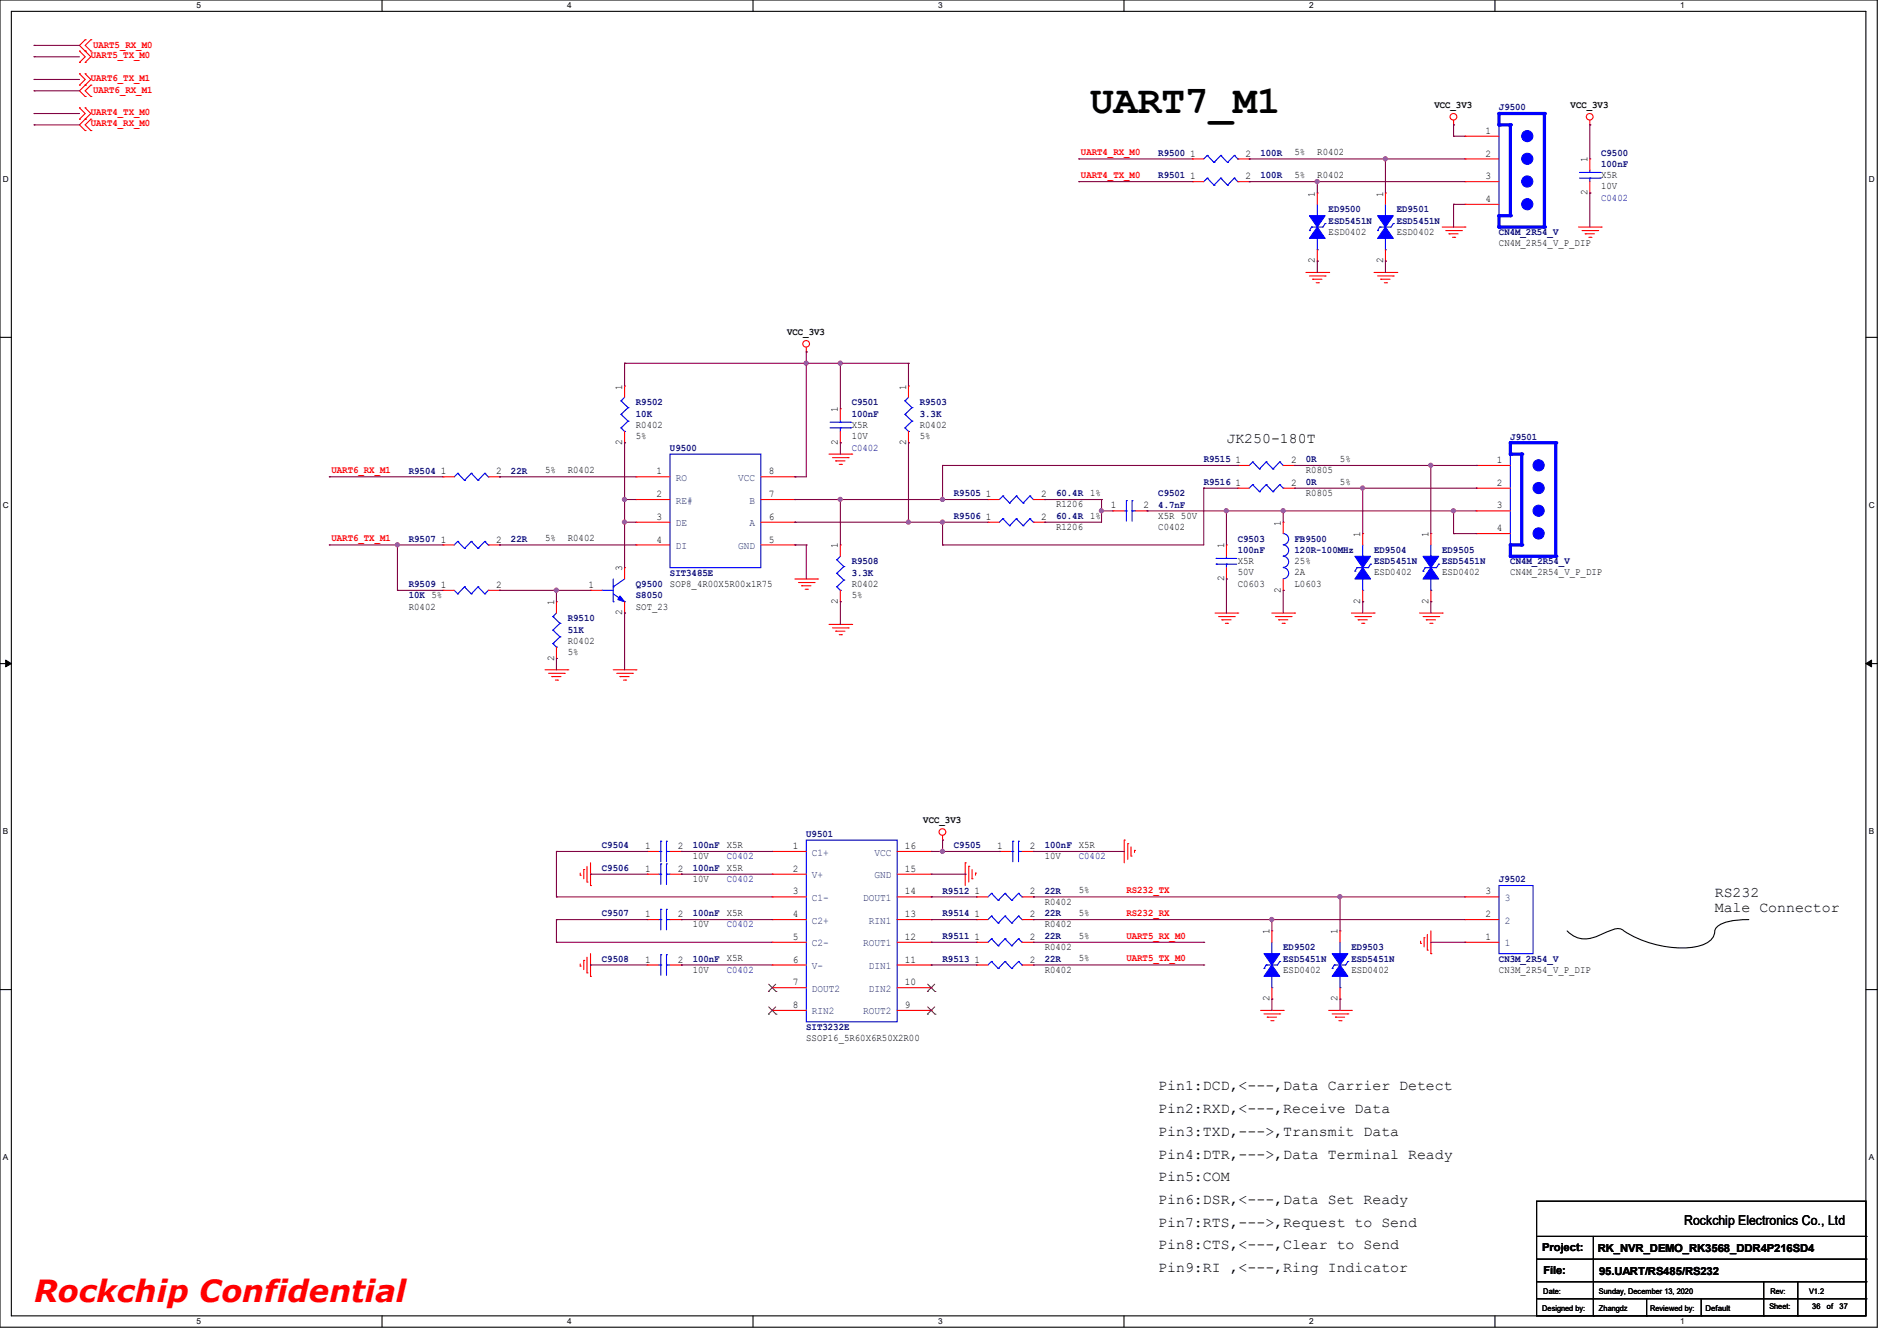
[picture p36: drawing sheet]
<svg xmlns="http://www.w3.org/2000/svg" width="297mm" height="210mm" viewBox="0 0 297 210" stroke-linecap="round" stroke-linejoin="round" font-family="sans-serif">
<defs><g id="words">
<text font-size="6.2" x="170.7" y="17.7">UART7_M1</text>
<text font-size="4.8" fill="#f00" x="5.3" y="204">Rockchip Confidential</text>
<g font-size="2.3">
<text x="192" y="69.4">JK250-180T</text>
<text x="268.5" y="140.5">RS232</text>
<text x="268.5" y="142.8">Male Connector</text>
<text x="181.4" y="170.8">Pin1:DCD,&lt;---,Data Carrier Detect</text>
<text x="181.4" y="174.3">Pin2:RXD,&lt;---,Receive Data</text>
<text x="181.4" y="177.9">Pin3:TXD,---&gt;,Transmit Data</text>
<text x="181.4" y="181.4">Pin4:DTR,---&gt;,Data Terminal Ready</text>
<text x="181.4" y="185">Pin5:COM</text>
<text x="181.4" y="188.6">Pin6:DSR,&lt;---,Data Set Ready</text>
<text x="181.4" y="192.1">Pin7:RTS,---&gt;,Request to Send</text>
<text x="181.4" y="195.7">Pin8:CTS,&lt;---,Clear to Send</text>
<text x="181.4" y="199.2">Pin9:RI ,&lt;---,Ring Indicator</text>
</g>
<text font-size="2.1" x="263.7" y="191.9">Rockchip Electronics Co., Ltd</text>
<g font-size="1.7">
<text x="241.5" y="196">Project:</text>
<text x="250.1" y="196.1">RK_NVR_DEMO_RK3568_DDR4P216SD4</text>
<text x="241.6" y="199.5">File:</text>
<text x="250.4" y="199.7">95.UART/RS485/RS232</text>
</g>
<g font-size="1.6" fill="#f00">
<text x="14.2" y="9.1">UART5_TX_M0</text>
<text x="14.6" y="7.5">UART5_RX_M0</text>
<text x="14.2" y="12.7">UART6_TX_M1</text>
<text x="14.2" y="18">UART4_TX_M0</text>
<text x="14.6" y="14.6">UART6_RX_M1</text>
<text x="14.2" y="19.8">UART4_RX_M0</text>
<text x="169.2" y="24.3">UART4_RX_M0</text>
<text x="169.2" y="27.9">UART4_TX_M0</text>
<text x="51.9" y="74.1">UART6_RX_M1</text>
<text x="51.9" y="84.8">UART6_TX_M1</text>
<text x="176.4" y="139.9">RS232_TX</text>
<text x="176.4" y="143.5">RS232_RX</text>
<text x="176.4" y="147">UART5_RX_M0</text>
<text x="176.4" y="150.6">UART5_TX_M0</text>
</g>
<g font-size="1.6">
<text x="224.6" y="16.9">VCC_3V3</text>
<text x="245.9" y="16.9">VCC_3V3</text>
<text x="232.6" y="21">1</text>
<text x="186.4" y="28.1">1</text>
<text x="186.4" y="24.5">1</text>
<text x="195" y="28.1">2</text>
<text x="195" y="24.5">2</text>
<text x="202.7" y="27.9">5%</text>
<text x="202.7" y="24.3">5%</text>
<text x="206.2" y="27.9">R0402</text>
<text x="206.2" y="24.3">R0402</text>
<text x="232.6" y="24.5">2</text>
<text x="232.6" y="28.1">3</text>
<text x="248.5" y="25.4" transform="rotate(-90 248.5 25.4)">1</text>
<text x="250.7" y="27.9">X5R</text>
<text x="250.7" y="29.7">10V</text>
<text x="205.9" y="30.8" transform="rotate(-90 205.9 30.8)">1</text>
<text x="216.5" y="30.8" transform="rotate(-90 216.5 30.8)">1</text>
<text x="232.6" y="31.6">4</text>
<text x="248.5" y="30.6" transform="rotate(-90 248.5 30.6)">2</text>
<text x="205.9" y="41.2" transform="rotate(-90 205.9 41.2)">2</text>
<text x="208" y="36.8">ESD0402</text>
<text x="216.5" y="41.2" transform="rotate(-90 216.5 41.2)">2</text>
<text x="218.7" y="36.8">ESD0402</text>
<text x="234.7" y="38.6">CN4M_2R54_V_P_DIP</text>
<text x="123.2" y="52.5">VCC_3V3</text>
<text x="97.4" y="61" transform="rotate(-90 97.4 61)">1</text>
<text x="131.2" y="64.6" transform="rotate(-90 131.2 64.6)">1</text>
<text x="141.9" y="61" transform="rotate(-90 141.9 61)">1</text>
<text x="97.4" y="69.7" transform="rotate(-90 97.4 69.7)">2</text>
<text x="99.6" y="67">R0402</text>
<text x="99.6" y="68.8">5%</text>
<text x="131.2" y="69.7" transform="rotate(-90 131.2 69.7)">2</text>
<text x="133.3" y="67">X5R</text>
<text x="133.3" y="68.8">10V</text>
<text x="141.9" y="69.7" transform="rotate(-90 141.9 69.7)">2</text>
<text x="144" y="67">R0402</text>
<text x="144" y="68.8">5%</text>
<text x="69" y="74.3">1</text>
<text x="77.7" y="74.3">2</text>
<text x="85.3" y="74.1">5%</text>
<text x="88.9" y="74.1">R0402</text>
<text x="102.8" y="74.3">1</text>
<text x="102.8" y="77.9">2</text>
<text x="120.4" y="77.9">7</text>
<text x="120.4" y="74.3">8</text>
<text x="154.3" y="77.9">1</text>
<text x="163" y="77.9">2</text>
<text x="193.5" y="72.5">1</text>
<text x="193.5" y="76.1">1</text>
<text x="202.1" y="72.5">2</text>
<text x="202.1" y="76.1">2</text>
<text x="204.5" y="74.1">R0805</text>
<text x="204.5" y="77.7">R0805</text>
<text x="209.8" y="72.3">5%</text>
<text x="209.8" y="75.9">5%</text>
<text x="234.4" y="72.5">1</text>
<text x="234.4" y="76.1">2</text>
<text x="102.8" y="81.4">3</text>
<text x="120.4" y="81.4">6</text>
<text x="154.3" y="81.4">1</text>
<text x="163" y="81.4">2</text>
<text x="165.4" y="79.5">R1206</text>
<text x="165.4" y="83">R1206</text>
<text x="173.9" y="79.6">1</text>
<text x="179" y="79.6">2</text>
<text x="181.4" y="83">C0402</text>
<text x="181.4" y="81.2">X5R 50V</text>
<text x="200.5" y="82.3" transform="rotate(-90 200.5 82.3)">1</text>
<text x="234.4" y="79.6">3</text>
<text x="234.4" y="83.2">4</text>
<text x="69" y="85">1</text>
<text x="77.7" y="85">2</text>
<text x="85.3" y="84.8">5%</text>
<text x="88.9" y="84.8">R0402</text>
<text x="97.4" y="89.5" transform="rotate(-90 97.4 89.5)">3</text>
<text x="102.8" y="85">4</text>
<text x="120.4" y="85">5</text>
<text x="131.2" y="85.9" transform="rotate(-90 131.2 85.9)">1</text>
<text x="191.6" y="85.9" transform="rotate(-90 191.6 85.9)">1</text>
<text x="193.8" y="88.3">X5R</text>
<text x="202.7" y="88.3">25%</text>
<text x="213" y="84.1" transform="rotate(-90 213 84.1)">1</text>
<text x="223.7" y="84.1" transform="rotate(-90 223.7 84.1)">1</text>
<text x="64" y="95.5">R0402</text>
<text x="69" y="92.1">1</text>
<text x="77.7" y="92.1">2</text>
<text x="86.7" y="94.8" transform="rotate(-90 86.7 94.8)">1</text>
<text x="92.1" y="92.1">1</text>
<text x="99.6" y="95.5">SOT_23</text>
<text x="104.9" y="91.9">SOP8_4R00X5R00x1R75</text>
<text x="131.2" y="94.6" transform="rotate(-90 131.2 94.6)">2</text>
<text x="133.3" y="91.9">R0402</text>
<text x="133.3" y="93.7">5%</text>
<text x="191.6" y="91" transform="rotate(-90 191.6 91)">2</text>
<text x="193.8" y="91.9">C0603</text>
<text x="193.8" y="90.1">50V</text>
<text x="200.5" y="92.8" transform="rotate(-90 200.5 92.8)">2</text>
<text x="202.7" y="91.9">L0603</text>
<text x="202.7" y="90.1">2A</text>
<text x="213" y="94.6" transform="rotate(-90 213 94.6)">2</text>
<text x="215.1" y="90.1">ESD0402</text>
<text x="223.7" y="94.6" transform="rotate(-90 223.7 94.6)">2</text>
<text x="225.8" y="90.1">ESD0402</text>
<text x="236.5" y="90.1">CN4M_2R54_V_P_DIP</text>
<text x="88.9" y="100.8">R0402</text>
<text x="97.4" y="96.4" transform="rotate(-90 97.4 96.4)">2</text>
<text x="86.7" y="103.5" transform="rotate(-90 86.7 103.5)">2</text>
<text x="88.9" y="102.6">5%</text>
<text x="144.6" y="128.9">VCC_3V3</text>
<text x="101" y="136.5">1</text>
<text x="101" y="133">1</text>
<text x="106.1" y="136.5">2</text>
<text x="106.1" y="133">2</text>
<text x="108.5" y="134.6">10V</text>
<text x="113.8" y="136.4">X5R</text>
<text x="113.8" y="132.8">X5R</text>
<text x="124.1" y="133">1</text>
<text x="124.1" y="136.5">2</text>
<text x="141.7" y="136.5">15</text>
<text x="141.7" y="133">16</text>
<text x="156.1" y="133">1</text>
<text x="161.2" y="133">2</text>
<text x="163.6" y="134.6">10V</text>
<text x="168.9" y="132.8">X5R</text>
<text x="101" y="143.6">1</text>
<text x="106.1" y="143.6">2</text>
<text x="108.5" y="138.1">10V</text>
<text x="113.8" y="143.5">X5R</text>
<text x="124.1" y="140.1">3</text>
<text x="124.1" y="143.6">4</text>
<text x="141.7" y="143.6">13</text>
<text x="141.7" y="140.1">14</text>
<text x="152.6" y="143.6">1</text>
<text x="152.6" y="140.1">1</text>
<text x="161.2" y="143.6">2</text>
<text x="161.2" y="140.1">2</text>
<text x="163.6" y="141.7">R0402</text>
<text x="168.9" y="143.5">5%</text>
<text x="168.9" y="139.9">5%</text>
<text x="232.6" y="143.6">2</text>
<text x="232.6" y="140.1">3</text>
<text x="108.5" y="145.2">10V</text>
<text x="124.1" y="147.2">5</text>
<text x="141.7" y="147.2">12</text>
<text x="152.6" y="147.2">1</text>
<text x="161.2" y="147.2">2</text>
<text x="163.6" y="145.2">R0402</text>
<text x="163.6" y="148.8">R0402</text>
<text x="168.9" y="147">5%</text>
<text x="198.8" y="146.3" transform="rotate(-90 198.8 146.3)">1</text>
<text x="209.4" y="146.3" transform="rotate(-90 209.4 146.3)">1</text>
<text x="232.6" y="147.2">1</text>
<text x="101" y="150.8">1</text>
<text x="106.1" y="150.8">2</text>
<text x="108.5" y="152.4">10V</text>
<text x="113.8" y="150.6">X5R</text>
<text x="124.1" y="150.8">6</text>
<text x="124.1" y="154.3">7</text>
<text x="141.7" y="154.3">10</text>
<text x="141.7" y="150.8">11</text>
<text x="152.6" y="150.8">1</text>
<text x="161.2" y="150.8">2</text>
<text x="163.6" y="152.4">R0402</text>
<text x="168.9" y="150.6">5%</text>
<text x="200.9" y="152.4">ESD0402</text>
<text x="211.6" y="152.4">ESD0402</text>
<text x="234.7" y="152.4">CN3M_2R54_V_P_DIP</text>
<text x="124.1" y="157.9">8</text>
<text x="141.7" y="157.9">9</text>
<text x="198.8" y="156.8" transform="rotate(-90 198.8 156.8)">2</text>
<text x="209.4" y="156.8" transform="rotate(-90 209.4 156.8)">2</text>
<text x="126.2" y="163">SSOP16_5R60X6R50X2R00</text>
</g>
<g font-size="1.6" fill="#000080">
<text x="234.7" y="17.3">J9500</text>
<text x="181.4" y="27.9">R9501</text>
<text x="181.4" y="24.4">R9500</text>
<text x="197.4" y="27.9">100R</text>
<text x="197.4" y="24.4">100R</text>
<text x="250.7" y="24.4">C9500</text>
<text x="250.7" y="26.2">100nF</text>
<text x="208" y="33.3">ED9500</text>
<text x="208" y="35.1">ESD5451N</text>
<text x="218.7" y="33.3">ED9501</text>
<text x="218.7" y="35.1">ESD5451N</text>
<text x="250.7" y="31.5">C0402</text>
<text x="234.7" y="36.8">CN4M_2R54_V</text>
<text x="99.6" y="63.5">R9502</text>
<text x="99.6" y="65.3">10K</text>
<text x="133.3" y="63.5">C9501</text>
<text x="133.3" y="65.3">100nF</text>
<text x="144" y="63.5">R9503</text>
<text x="144" y="65.3">3.3K</text>
<text x="104.9" y="70.6">U9500</text>
<text x="133.3" y="70.6">C0402</text>
<text x="236.5" y="68.8">J9501</text>
<text x="64" y="74.2">R9504</text>
<text x="80" y="74.2">22R</text>
<text x="149.3" y="77.7">R9505</text>
<text x="165.3" y="77.7">60.4R 1%</text>
<text x="181.4" y="77.7">C9502</text>
<text x="188.5" y="72.4">R9515</text>
<text x="188.5" y="75.9">R9516</text>
<text x="204.5" y="72.4">0R</text>
<text x="204.5" y="75.9">0R</text>
<text x="149.3" y="81.3">R9506</text>
<text x="165.3" y="81.3">60.4R 1%</text>
<text x="181.4" y="79.5">4.7nF</text>
<text x="64" y="84.8">R9507</text>
<text x="80" y="84.8">22R</text>
<text x="133.3" y="88.4">R9508</text>
<text x="193.8" y="84.8">C9503</text>
<text x="193.8" y="86.6">100nF</text>
<text x="202.7" y="84.8">FB9500</text>
<text x="202.7" y="86.6">120R-100MHz</text>
<text x="215.1" y="86.6">ED9504</text>
<text x="215.1" y="88.4">ESD5451N</text>
<text x="225.8" y="86.6">ED9505</text>
<text x="225.8" y="88.4">ESD5451N</text>
<text x="236.5" y="88.4">CN4M_2R54_V</text>
<text x="64" y="91.9">R9509</text>
<text x="64" y="93.7">10K 5%</text>
<text x="99.6" y="91.9">Q9500</text>
<text x="99.6" y="93.7">S8050</text>
<text x="104.9" y="90.2">SIT3485E</text>
<text x="133.3" y="90.2">3.3K</text>
<text x="88.9" y="97.3">R9510</text>
<text x="88.9" y="99.1">51K</text>
<text x="126.2" y="131.1">U9501</text>
<text x="94.2" y="136.4">C9506</text>
<text x="94.2" y="132.8">C9504</text>
<text x="108.5" y="136.4">100nF</text>
<text x="108.5" y="132.8">100nF</text>
<text x="113.8" y="134.6">C0402</text>
<text x="149.3" y="132.8">C9505</text>
<text x="163.6" y="132.8">100nF</text>
<text x="168.9" y="134.6">C0402</text>
<text x="94.2" y="143.5">C9507</text>
<text x="108.5" y="143.5">100nF</text>
<text x="113.8" y="138.1">C0402</text>
<text x="147.6" y="143.5">R9514</text>
<text x="147.6" y="140">R9512</text>
<text x="163.6" y="143.5">22R</text>
<text x="163.6" y="140">22R</text>
<text x="234.7" y="138.2">J9502</text>
<text x="113.8" y="145.2">C0402</text>
<text x="147.6" y="147.1">R9511</text>
<text x="163.6" y="147.1">22R</text>
<text x="200.9" y="148.8">ED9502</text>
<text x="211.6" y="148.8">ED9503</text>
<text x="94.2" y="150.6">C9508</text>
<text x="108.5" y="150.6">100nF</text>
<text x="113.8" y="152.4">C0402</text>
<text x="147.6" y="150.6">R9513</text>
<text x="163.6" y="150.6">22R</text>
<text x="200.9" y="150.6">ESD5451N</text>
<text x="211.6" y="150.6">ESD5451N</text>
<text x="234.7" y="150.6">CN3M_2R54_V</text>
<text x="126.2" y="161.3">SIT3232E</text>
</g>
<g font-size="1.6" fill="#004080">
<text x="105.8" y="75.3">RO</text>
<text x="115.6" y="75.3">VCC</text>
<text x="105.8" y="78.9">RE#</text>
<text x="105.8" y="82.4">DE</text>
<text x="117.3" y="82.4">A</text>
<text x="117.3" y="78.9">B</text>
<text x="105.8" y="86">DI</text>
<text x="115.6" y="86">GND</text>
<text x="127.1" y="134">C1+</text>
<text x="127.1" y="137.5">V+</text>
<text x="136.9" y="137.5">GND</text>
<text x="136.9" y="134">VCC</text>
<text x="127.1" y="141.1">C1-</text>
<text x="135.1" y="141.1">DOUT1</text>
<text x="235.6" y="141.1">3</text>
<text x="127.1" y="144.7">C2+</text>
<text x="127.1" y="148.2">C2-</text>
<text x="135.1" y="148.2">ROUT1</text>
<text x="136" y="144.7">RIN1</text>
<text x="235.6" y="148.2">1</text>
<text x="235.6" y="144.7">2</text>
<text x="127.1" y="151.8">V-</text>
<text x="127.1" y="155.3">DOUT2</text>
<text x="136" y="155.3">DIN2</text>
<text x="136" y="151.8">DIN1</text>
<text x="127.1" y="158.9">RIN2</text>
<text x="135.1" y="158.9">ROUT2</text>
</g>
<g font-size="1.3">
<text x="30.8" y="1.3">5</text>
<text x="88.8" y="1.3">4</text>
<text x="146.9" y="1.3">3</text>
<text x="205" y="1.3">2</text>
<text x="263.1" y="1.3">1</text>
<text x=".5" y="28.4">D</text>
<text x="292.6" y="28.4">D</text>
<text x=".5" y="79.5">C</text>
<text x="292.6" y="79.5">C</text>
<text x=".5" y="130.6">B</text>
<text x="292.6" y="130.6">B</text>
<text x=".5" y="181.7">A</text>
<text x="292.6" y="181.7">A</text>
<text x="30.8" y="207.4">5</text>
<text x="88.8" y="207.4">4</text>
<text x="146.9" y="207.4">3</text>
<text x="205" y="207.4">2</text>
<text x="263.1" y="207.4">1</text>
</g>
<g font-size="1.2">
<text x="241.6" y="202.6">Date:</text>
<text x="250.4" y="202.6">Sunday, December 13, 2020</text>
<text x="277.2" y="202.6">Rev:</text>
<text x="283.2" y="202.6">V1.2</text>
<text x="241.5" y="205.3">Designed by:</text>
<text x="250.4" y="205.3">Zhangdz</text>
<text x="258.4" y="205.3">Reviewed by:</text>
<text x="267" y="205.3">Default</text>
<text x="277" y="205.1">Sheet:</text>
<text x="283.8" y="205.1">36</text>
<text x="286" y="205.1">of</text>
<text x="288" y="205.1">37</text>
</g>
</g></defs>
<path d="M0 0h293.9v207.9h-293.9zM1.8 1.8h290.3v204.3h-290.3z" fill="none" stroke="#000" stroke-width=".17"/>
<g fill="#fff">
<path d="M30.8 .2h.7v1.4h-.7z"/>
<path d="M30.8 206.2h.7v1.4h-.7z"/>
</g>
<path d="M59.8 0v1.8M59.8 206.1v1.8" fill="none" stroke="#000" stroke-width=".17"/>
<g fill="#fff">
<path d="M88.8 .2h.7v1.4h-.7z"/>
<path d="M88.8 206.2h.7v1.4h-.7z"/>
</g>
<path d="M117.9 0v1.8M117.9 206.1v1.8" fill="none" stroke="#000" stroke-width=".17"/>
<g fill="#fff">
<path d="M146.9 .2h.7v1.4h-.7z"/>
<path d="M146.9 206.2h.7v1.4h-.7z"/>
</g>
<path d="M176 0v1.8M176 206.1v1.8" fill="none" stroke="#000" stroke-width=".17"/>
<g fill="#fff">
<path d="M205 .2h.7v1.4h-.7z"/>
<path d="M205 206.2h.7v1.4h-.7z"/>
</g>
<path d="M234.1 0v1.8M234.1 206.1v1.8" fill="none" stroke="#000" stroke-width=".17"/>
<g fill="#fff">
<path d="M263.1 .2h.6v1.4h-.6z"/>
<path d="M263.1 206.2h.6v1.4h-.6z"/>
<path d="M.5 27.3h.9v1.4h-.9z"/>
<path d="M292.6 27.3h.9v1.4h-.9z"/>
<path d="M.5 78.4h.9v1.4h-.9z"/>
<path d="M292.6 78.4h.9v1.4h-.9z"/>
</g>
<path d="M0 52.8h1.8M292.1 52.8h1.8" fill="none" stroke="#000" stroke-width=".17"/>
<g fill="#fff">
<path d="M.5 129.5h.8v1.4h-.8z"/>
<path d="M292.6 129.5h.8v1.4h-.8z"/>
</g>
<path d="M0 103.9h1.8M292.1 103.9h1.8" fill="none" stroke="#000" stroke-width=".17"/>
<path d="M.9 103.4l.9 .5-.9 .5zM292.1 103.9l.9-.5v1z" fill="#000" stroke="#000" stroke-width=".16"/>
<g fill="#fff">
<path d="M.5 180.5h.8v1.4h-.8z"/>
<path d="M292.6 180.5h.8v1.4h-.8z"/>
</g>
<g fill="none" stroke="#000" stroke-width=".17">
<path d="M0 155h1.8M273.8 144a8.4 8.4 0 0 0-4.9 1.1l-.4 .6a2.29 2.29 0 0 1-1.9 2.3 15.3 15.3 0 0 1-11.2-1.5l-1.1-.7a1.96 1.96 0 0 0-2.4 0l-.7 .3a6.2 6.2 0 0 1-4.1 .8l-.8-.4-.9-.7M292.1 155h1.8M240.6 188.1h51.5v18h-51.5zM240.6 193.6h51.5M240.6 197.2h51.5M249.5 193.6v12.5M292.1 193.6h.1M292.1 197.2h.1M240.6 200.7h51.5M240.6 203.4h51.5M249.5 206.1h.1"/>
<path d="M257.8 206.1h.1M257.8 203.4v2.7M266.4 206.1h.1M266.4 203.4v2.7M276.1 206.1h.1M276.1 200.7v5.4M281.5 206.1h.1M281.5 200.7v5.4M292.1 200.7h.1M292.1 203.4h.1"/>
</g>
<g fill="none" stroke="#f00" stroke-width=".17">
<path d="M12.4 13.3h.1M12.4 11.6h.1M12.4 9.8h.1M12.4 8h.1M12.4 18.7h.1M12.4 16.9h.1M12.4 11.6l.9 .8-.9 .9M12.4 8l.9 .9-.9 .9M12.4 16.9l.9 .9-.9 .9M13.3 13.3h.1M13.3 11.6h.1M13.3 15.1h.1"/>
<path d="M13.3 6.2h.1M13.3 8h.1M13.3 9.8h.1M13.3 18.7h.1M13.3 16.9h.1M13.3 11.6l.9 .8-1.8 1.8 .9 .9M13.3 6.2l-.9 .9 1.8 1.8-.9 .9M13.3 16.9l.9 .9-1.8 1.8 .9 .8M14.2 15.1h.1M14.2 13.3h.1M14.2 8h.1M14.2 6.2h.1"/>
<path d="M14.2 18.7h.1M14.2 13.3l-.9 .9 .9 .9M14.2 6.2l-.9 .9 .9 .9M14.2 18.7l-.9 .9 .9 .8M227.6 19.6h.1M227.6 18.8v.8M248.9 19.6h.1M248.9 18.8v.8M13.3 20.4h.1M14.2 20.4h.1M186.7 28.4h.1M186.7 28.4h1.8"/>
<path d="M193.8 28.4h1.8M195.6 28.4h.1M225.8 35.6h3.6M226.4 36.1h2.4M226.9 36.6h.1M226.9 36.6h1.4M227.4 37.2h.4M227.8 37.2h.1M228.8 36.1h.1M229.4 35.6h.1M247.1 35.6h3.6M247.7 36.1h2.4"/>
<path d="M248.2 36.6h.1M248.2 36.6h1.4M248.8 37.2h.3M249.1 37.2h.1M250.1 36.1h.1M250.7 35.6h.1M126.2 55.1h.1M126.2 54.4v.7M204.5 42.7h3.5M205 43.2h2.5M205.5 43.7h.1M205.5 43.7h1.5"/>
<path d="M206.1 44.3h.3M206.4 44.3h.1M207.5 43.2h.1M208 42.7h.1M215.1 42.7h3.6M215.7 43.2h2.4M216.2 43.7h.1M216.2 43.7h1.4M216.7 44.3h.4M217.1 44.3h.1M218.1 43.2h.1M218.7 42.7h.1"/>
<path d="M129.8 71.1h3.5M130.3 71.7h2.5M130.9 72.2h.1M130.9 72.2h1.4M131.4 72.7h.3M131.6 64h.1M131.6 69.3h.1M131.6 64v1.8M131.6 67.6v1.7M131.7 72.7h.1M132.8 71.7h.1M133.3 71.1h.1"/>
<path d="M142.2 60.5h.1M142.2 69.3h.1M142.2 60.5v1.7M142.2 67.6v1.7M154.7 78.2h.1M154.7 78.2h1.8M161.8 78.2h1.8M163.6 78.2h.1M124.5 90.7h3.5M125 91.2h2.5M125.5 91.7h.1M125.5 91.7h1.5"/>
<path d="M126.1 92.3h.3M126.4 92.3h.1M127.5 91.2h.1M128 90.7h.1M129.8 97.8h3.5M130.3 98.3h2.5M130.9 98.8h.1M130.9 98.8h1.4M131.4 99.4h.3M131.7 99.4h.1M132.8 98.3h.1M133.3 97.8h.1"/>
<path d="M154.7 81.8h.1M154.7 81.8h1.8M161.8 81.8h1.8M163.6 81.8h.1M190.2 96h3.6M190.8 96.6h2.5M191.3 97.1h.1M191.3 97.1h1.4M191.9 97.6h.3M192.2 97.6h.1M193.3 96.6h.1M193.8 96h.1"/>
<path d="M199.1 96h3.6M199.7 96.6h2.4M200.2 97.1h.1M200.2 97.1h1.4M200.7 97.6h.4M201.1 97.6h.1M202.1 96.6h.1M202.7 96h.1M211.6 96h3.5M212.1 96.6h2.5M212.6 97.1h.1M212.6 97.1h1.5"/>
<path d="M213.2 97.6h.3M213.4 83.6h.1M213.4 94.2h.1M213.4 83.6v1.7M213.4 92.5v1.7M213.5 97.6h.1M214.6 96.6h.1M215.1 96h.1M222.2 96h3.6M222.8 96.6h2.5M223.3 97.1h.1M223.3 97.1h1.4"/>
<path d="M223.9 97.6h.3M224.2 97.6h.1M225.3 96.6h.1M225.8 96h.1M85.3 104.9h3.6M85.9 105.5h2.4M86.4 106h.1M86.4 106h1.4M87 106.5h.3M87.3 106.5h.1M88.3 105.5h.1M88.9 104.9h.1"/>
<path d="M96 104.9h3.6M96.6 105.5h2.4M97.1 106h.1M97.1 106h1.4M97.6 106.5h.4M98 106.5h.1M99 105.5h.1M99.6 104.9h.1M90.8 137.1h.1M90.8 136.7v.4M91.4 136.2h.1M91.4 136.2v1.4"/>
<path d="M91.9 138.1h.1M91.9 135.7v2.4M92.5 138.7h.1M92.5 135.1v3.6M147.6 131.6h.1M147.6 130.9v.7M151.1 135.1h.1M151.1 135.1v3.6M151.7 135.7h.1M151.7 135.7v2.4M152.2 137.6h.1M152.2 136.2v1.4"/>
<path d="M152.7 136.7h.1M152.7 136.7v.4M156.5 133.3h.1M156.5 133.3h1.7M160 133.3h1.8M161.8 133.3h.1M176 131.6h.1M176 131.6v3.5M176.6 132.1h.1M176.6 132.1v2.5M177.1 134.1h.1M177.1 132.6v1.5"/>
<path d="M177.6 133.2h.1M177.6 133.2v.3M90.8 151.3h.1M90.8 151v.3M91.4 150.4h.1M91.4 150.4v1.4M91.9 152.4h.1M91.9 149.9v2.5M92.5 152.9h.1M92.5 149.4v3.5M101.3 144h.1M101.3 144h1.8"/>
<path d="M104.9 144h1.8M106.7 144h.1M197.4 158.2h3.5M197.9 158.8h2.5M198.4 159.3h.1M198.4 159.3h1.5M199 159.9h.3M199.1 145.8h.1M199.1 156.5h.1M199.1 145.8v1.8M199.1 154.7v1.8M199.3 159.9h.1"/>
<path d="M200.4 158.8h.1M200.9 158.2h.1M208 158.2h3.6M208.6 158.8h2.4M209.1 159.3h.1M209.1 159.3h1.4M209.6 159.9h.4M210 159.9h.1M211 158.8h.1M211.6 158.2h.1M222.4 147.7h.1M222.4 147.4v.3"/>
<path d="M223 146.9h.1M223 146.9v1.4M223.5 148.8h.1M223.5 146.3v2.5M224 149.4h.1M224 145.8v3.6M229.4 147.6h.1M229.4 144h.1M229.4 140.5h.1M229.4 144h5.3M229.4 147.6h5.3M229.4 140.5h5.3"/>
<circle cx="227.6" cy="18.3" r=".52"/>
<circle cx="248.9" cy="18.3" r=".52"/>
<circle cx="126.2" cy="53.8" r=".52"/>
<circle cx="147.6" cy="130.3" r=".52"/>
</g>
<g fill="none" stroke="#00f" stroke-width=".17">
<path d="M189 27.9h.1M189 27.9l-.5 .5M189 27.9l1.1 1.1M190.1 29h.1M191.1 27.9h.1M191.1 27.9l-1 1.1M191.1 27.9l1.1 1.1M192.2 29h.1M193.3 27.9h.1M193.3 27.9l-1.1 1.1M193.3 27.9l.5 .5M193.8 28.4h.1"/>
<path d="M130 67h3.2M130 66.1h3.2M131.6 66.1h.1M131.6 67h.1M131.6 65.8v.3M131.6 67v.6M133.2 67h.1M133.2 66.1h.1M141.7 62.8h.1M141.7 64.9h.1M141.7 67h.1M141.7 62.8l1.1 1"/>
<path d="M141.7 64.9l1.1 1.1M141.7 67l.5 .6M142.2 67.6h.1M142.2 62.2l-.5 .6M142.8 63.8h.1M142.8 66h.1M142.8 63.8l-1.1 1.1M142.8 66l-1.1 1M157 77.7h.1M157 77.7l-.5 .5M157 77.7l1.1 1.1M158.1 78.8h.1"/>
<path d="M159.1 77.7h.1M159.1 77.7l-1 1.1M159.1 77.7l1.1 1.1M160.2 78.8h.1M161.2 77.7h.1M161.2 77.7l-1 1.1M161.2 77.7l.6 .5M161.8 78.2h.1M157 81.2h.1M157 81.2l-.5 .6M157 81.2l1.1 1.1M158.1 82.3h.1"/>
<path d="M159.1 81.2h.1M159.1 81.2l-1 1.1M159.1 81.2l1.1 1.1M160.2 82.3h.1M161.2 81.2h.1M161.2 81.2l-1 1.1M161.2 81.2l.6 .6M161.8 81.8h.1M212.1 89.5h.1M212.5 88.9h.1M212.5 88.9l-.4 .6M213.4 87.1h.1"/>
<path d="M213.4 92.5h.1M213.4 85.3v1.8M213.4 90.7v1.8M214.6 88.3h.1M214.6 88.3l-.4 .6h-1.7M158.2 133.3h.4M158.6 133.3h.1M158.6 131.7h.1M158.6 131.7v3.3M159.5 131.7h.1M159.5 133.3h.1M159.5 133.3h.5"/>
<path d="M159.5 131.7v3.3M234.7 138.7h5.3v10.7h-5.3zM103.1 144h.4M103.5 144h.1M103.5 142.4h.1M103.5 142.4v3.2M104.4 142.4h.1M104.4 144h.1M104.4 144h.5M104.4 142.4v3.2M197.9 151.7h.1M198.2 151.1h.1"/>
<path d="M198.2 151.1l-.3 .6M199.1 149.4h.1M199.1 154.7h.1M199.1 147.6v1.8M199.1 152.9v1.8M200.4 150.6h.1M200.4 150.6l-.4 .5h-1.8"/>
</g>
<g fill="#00f" stroke="#00f" stroke-width=".17">
<path d="M197.9 149.4h2.5l-1.3 1.7z" fill-rule="evenodd"/>
<path d="M199.1 151.1l1.3 1.8h-2.5z" fill-rule="evenodd"/>
<path d="M212.1 87.1h2.5l-1.2 1.8z" fill-rule="evenodd"/>
<path d="M213.4 88.9l1.2 1.8h-2.5z" fill-rule="evenodd"/>
<circle cx="239.1" cy="32" r=".87"/>
<circle cx="239.1" cy="28.4" r=".87"/>
<circle cx="239.1" cy="24.9" r=".87"/>
<circle cx="239.1" cy="21.3" r=".87"/>
</g>
<path d="M234.7 33.8h1.8" fill="none" stroke="#00f" stroke-width=".51"/>
<circle cx="236.5" cy="33.8" r=".25" fill="#00f"/>
<path d="M236.5 19.6v14.2" fill="none" stroke="#00f" stroke-width=".51"/>
<circle cx="236.5" cy="19.6" r=".25" fill="#00f"/>
<path d="M234.7 19.6h1.8" fill="none" stroke="#00f" stroke-width=".51"/>
<circle cx="234.7" cy="19.6" r=".25" fill="#00f"/>
<path d="M234.7 19.6h.1M234.7 19.6v14.2" fill="none" stroke="#00f" stroke-width=".17"/>
<path d="M234.7 17.8v1.8" fill="none" stroke="#00f" stroke-width=".51"/>
<circle cx="234.7" cy="17.8" r=".25" fill="#00f"/>
<path d="M234.7 17.8h7.1" fill="none" stroke="#00f" stroke-width=".51"/>
<circle cx="241.8" cy="17.8" r=".25" fill="#00f"/>
<path d="M241.8 17.8v17.8" fill="none" stroke="#00f" stroke-width=".51"/>
<circle cx="241.8" cy="35.6" r=".25" fill="#00f"/>
<path d="M234.7 35.6h7.1" fill="none" stroke="#00f" stroke-width=".51"/>
<circle cx="234.7" cy="35.6" r=".25" fill="#00f"/>
<path d="M234.7 33.8v1.8" fill="none" stroke="#00f" stroke-width=".51"/>
<circle cx="234.7" cy="33.8" r=".25" fill="#00f"/>
<g fill="none" stroke="#f00" stroke-width=".17">
<path d="M229.4 21.3h.1M229.4 24.9h.1M229.4 28.4h.1M229.4 32h.1M229.4 21.3h5.3M229.4 24.9h5.3M229.4 28.4h5.3M229.4 32h5.3M69.3 74.7h.1M69.3 74.7h1.8M76.5 74.7h1.7M78.2 74.7h.1"/>
<path d="M97.8 60.5h.1M97.8 69.3h.1M97.8 60.5v1.7M97.8 67.6v1.7M193.8 72.9h.1M193.8 72.9h1.8M200.9 72.9h1.8M202.7 72.9h.1M69.3 92.5h.1M69.3 92.5h1.8M76.5 92.5h1.7M78.2 92.5h.1"/>
<path d="M200.9 81.8h.1M200.9 92.5h.1M200.9 81.8v1.8M200.9 90.7v1.8M224 83.6h.1M224 94.2h.1M224 83.6v1.7M224 92.5v1.7M101.3 136.9h.1M101.3 136.9h1.8M104.9 136.9h1.8M106.7 136.9h.1"/>
<path d="M101.3 151.1h.1M101.3 151.1h1.8M104.9 151.1h1.8M106.7 151.1h.1"/>
</g>
<g fill="none" stroke="#00f" stroke-width=".17">
<path d="M71.7 74.1h.1M71.7 74.1l-.6 .6M71.7 74.1l1 1.1M72.7 75.2h.1M73.8 74.1h.1M73.8 74.1l-1.1 1.1M73.8 74.1l1 1.1M74.8 75.2h.1M75.9 74.1h.1M75.9 74.1l-1.1 1.1M75.9 74.1l.6 .6M76.5 74.7h.1"/>
<path d="M97.2 62.8h.1M97.2 64.9h.1M97.2 67h.1M97.2 62.8l1.1 1M97.2 64.9l1.1 1.1M97.2 67l.6 .6M97.8 67.6h.1M97.8 62.2l-.6 .6M98.3 63.8h.1M98.3 66h.1M98.3 63.8l-1.1 1.1M98.3 66l-1.1 1"/>
<path d="M196.1 72.3h.1M196.1 72.3l-.5 .6M196.1 72.3l1.1 1.1M197.2 73.4h.1M198.2 72.3h.1M198.2 72.3l-1 1.1M198.2 72.3l1.1 1.1M199.3 73.4h.1M200.4 72.3h.1M200.4 72.3l-1.1 1.1M200.4 72.3l.5 .6M200.9 72.9h.1"/>
<path d="M71.1 92.5l.6 .5M71.7 93h.1M72.7 91.9h.1M72.7 91.9l-1 1.1M72.7 91.9l1.1 1.1M73.8 93h.1M74.8 91.9h.1M74.8 91.9l-1 1.1M74.8 91.9l1.1 1.1M75.9 93h.1M76.5 92.5h.1M76.5 92.5l-.6 .5"/>
<path d="M200.9 83.6a.87 .87 0 0 1 .9 .8 .87 .87 0 0 1-.9 .9M200.9 85.3a.87 .87 0 0 1 .9 .9 .87 .87 0 0 1-.9 .9M200.9 87.1a.87 .87 0 0 1 .9 .9 .87 .87 0 0 1-.9 .9M200.9 88.9a.87 .87 0 0 1 .9 .9 .87 .87 0 0 1-.9 .8M222.8 89.5h.1M223.1 88.9h.1M223.1 88.9l-.3 .6M224 87.1h.1M224 92.5h.1M224 85.3v1.8M224 90.7v1.8M225.3 88.3h.1"/>
<path d="M225.3 88.3l-.4 .6h-1.8M103.1 136.9h.4M103.5 136.9h.1M103.5 135.3h.1M103.5 135.3v3.2M104.4 135.3h.1M104.4 136.9h.1M104.4 135.3v3.2M104.4 136.9h.5M103.1 151.1h.4M103.5 151.1h.1M103.5 149.5h.1"/>
<path d="M103.5 149.5v3.2M104.4 149.5h.1M104.4 151.1h.1M104.4 151.1h.5M104.4 149.5v3.2"/>
</g>
<g fill="#00f" stroke="#00f" stroke-width=".17">
<path d="M222.8 87.1h2.5l-1.3 1.8z" fill-rule="evenodd"/>
<path d="M224 88.9l1.3 1.8h-2.5z" fill-rule="evenodd"/>
<circle cx="240.9" cy="83.5" r=".87"/>
<circle cx="240.9" cy="80" r=".87"/>
<circle cx="240.9" cy="76.4" r=".87"/>
<circle cx="240.9" cy="72.9" r=".87"/>
</g>
<path d="M236.5 85.3h1.8" fill="none" stroke="#00f" stroke-width=".51"/>
<circle cx="238.3" cy="85.3" r=".25" fill="#00f"/>
<path d="M238.3 71.1v14.2" fill="none" stroke="#00f" stroke-width=".51"/>
<circle cx="238.3" cy="71.1" r=".25" fill="#00f"/>
<path d="M236.5 71.1h1.8" fill="none" stroke="#00f" stroke-width=".51"/>
<circle cx="236.5" cy="71.1" r=".25" fill="#00f"/>
<path d="M236.5 71.1h.1M236.5 71.1v14.2" fill="none" stroke="#00f" stroke-width=".17"/>
<path d="M236.5 69.3v1.8" fill="none" stroke="#00f" stroke-width=".51"/>
<circle cx="236.5" cy="69.3" r=".25" fill="#00f"/>
<path d="M236.5 69.3h7.1" fill="none" stroke="#00f" stroke-width=".51"/>
<circle cx="243.6" cy="69.3" r=".25" fill="#00f"/>
<path d="M243.6 69.3v17.8" fill="none" stroke="#00f" stroke-width=".51"/>
<circle cx="243.6" cy="87.1" r=".25" fill="#00f"/>
<path d="M236.5 87.1h7.1" fill="none" stroke="#00f" stroke-width=".51"/>
<circle cx="236.5" cy="87.1" r=".25" fill="#00f"/>
<path d="M236.5 85.3v1.8" fill="none" stroke="#00f" stroke-width=".51"/>
<circle cx="236.5" cy="85.3" r=".25" fill="#00f"/>
<g fill="none" stroke="#f00" stroke-width=".17">
<path d="M186.7 24.9h.1M186.7 24.9h1.8M193.8 24.9h1.8M195.6 24.9h.1M206.2 30.2h.1M206.2 30.2v1.8M206.2 39.1v1.8M216.9 30.2h.1M216.9 30.2v1.8M216.9 39.1v1.8M248.9 24.9h.1M248.9 30.2h.1"/>
<path d="M248.9 24.9v1.8M248.9 28.4v1.8M206.2 40.9h.1M216.9 40.9h.1M99.6 74.7h.1M99.6 78.2h.1M99.6 74.7h5.3M99.6 78.2h5.3M119.1 74.7h5.4M119.1 78.2h5.4M124.5 78.2h.1M124.5 74.7h.1"/>
<path d="M193.8 76.5h.1M193.8 76.5h1.8M200.9 76.5h1.8M202.7 76.5h.1M231.1 72.9h.1M231.1 76.5h.1M231.1 72.9h5.4M231.1 76.5h5.4M69.3 85.3h.1M69.3 85.3h1.8M76.5 85.3h1.7M78.2 85.3h.1"/>
<path d="M87.1 94.2h.1M87.1 94.2v1.8M92.5 92.5h.1M92.5 92.5h1.7M97.8 96h.1M97.8 88.9h.1M97.8 88.9v1.8M97.8 94.2v1.8M99.6 81.8h.1M99.6 85.3h.1M99.6 81.8h5.3M99.6 85.3h5.3"/>
<path d="M119.1 81.8h5.4M119.1 85.3h5.4M124.5 85.3h.1M124.5 81.8h.1M131.6 85.3h.1M131.6 94.2h.1M131.6 85.3v1.8M131.6 92.5v1.7M174.2 80h.1M174.2 80h1.8M177.8 80h1.8M179.6 80h.1"/>
<path d="M192 85.3h.1M192 90.7h.1M192 85.3v1.8M192 88.9v1.8M231.1 80h.1M231.1 83.6h.1M231.1 80h5.4M231.1 83.6h5.4M87.1 103.1h.1M87.1 101.3v1.8M101.3 133.3h.1M101.3 133.3h1.8"/>
<path d="M104.9 133.3h1.8M106.7 133.3h.1M120.9 133.3h.1M120.9 136.9h.1M120.9 133.3h5.3M120.9 136.9h5.3M140.5 133.3h5.3M140.5 136.9h5.3M145.8 136.9h.1M145.8 133.3h.1M120.9 140.5h.1M120.9 144h.1"/>
<path d="M120.9 147.6h.1M120.9 151.1h.1M120.9 154.7h.1M120.9 158.2h.1M120.9 144h5.3M120.9 140.5h5.3M120.9 147.6h5.3M120.9 151.1h5.3M120.9 154.7h5.3M120.9 158.2h5.3M140.5 144h5.3M140.5 140.5h5.3"/>
<path d="M140.5 147.6h5.3M140.5 151.1h5.3M140.5 154.7h5.3M140.5 158.2h5.3M145.8 158.2h.1M145.8 154.7h.1M145.8 151.1h.1M145.8 147.6h.1M145.8 144h.1M145.8 140.5h.1M152.9 144h.1M152.9 147.6h.1"/>
<path d="M152.9 151.1h.1M152.9 140.5h.1M152.9 144h1.8M152.9 140.5h1.8M152.9 147.6h1.8M152.9 151.1h1.8M160 144h1.8M160 140.5h1.8M160 147.6h1.8M160 151.1h1.8M161.8 144h.1M161.8 147.6h.1"/>
<path d="M161.8 151.1h.1M161.8 140.5h.1M209.8 145.8h.1M209.8 156.5h.1M209.8 145.8v1.8M209.8 154.7v1.8"/>
</g>
<g fill="none" stroke="#00f" stroke-width=".17">
<path d="M189 24.3h.1M189 24.3l-.5 .6M189 24.3l1.1 1.1M190.1 25.4h.1M191.1 24.3h.1M191.1 24.3l-1 1.1M191.1 24.3l1.1 1.1M192.2 25.4h.1M193.3 24.3h.1M193.3 24.3l-1.1 1.1M193.3 24.3l.5 .6M193.8 24.9h.1"/>
<path d="M205 36.1h.1M205.4 35.6h.1M205.4 35.6l-.4 .5M206.2 33.8h.1M206.2 39.1h.1M206.2 32v1.8M206.2 37.3v1.8M207.5 35h.1M207.5 35l-.4 .6h-1.7M215.7 36.1h.1M216 35.6h.1M216 35.6l-.3 .5"/>
<path d="M216.9 33.8h.1M216.9 39.1h.1M216.9 32v1.8M216.9 37.3v1.8M218.1 35h.1M218.1 35l-.3 .6h-1.8M247.3 27.9h3.2M247.3 27h3.2M248.9 27h.1M248.9 27.9h.1M248.9 26.7v.3M248.9 27.9v.5"/>
<path d="M250.5 27.9h.1M250.5 27h.1M104.9 71.1h14.2v17.8h-14.2zM176.4 78.4h.1M176.4 78.4v3.2M177.2 78.4h.1M177.2 78.4v3.2M196.1 75.9h.1M196.1 75.9l-.5 .6M196.1 75.9l1.1 1.1M197.2 77h.1M198.2 75.9h.1"/>
<path d="M198.2 75.9l-1 1.1M198.2 75.9l1.1 1.1M199.3 77h.1M200.4 75.9h.1M200.4 75.9l-1.1 1.1M200.4 75.9l.5 .6M200.9 76.5h.1M71.7 84.8h.1M71.7 84.8l-.6 .5M71.7 84.8l1 1.1M72.7 85.9h.1M73.8 84.8h.1"/>
<path d="M73.8 84.8l-1.1 1.1M73.8 84.8l1 1.1M74.8 85.9h.1M75.9 84.8h.1M75.9 84.8l-1.1 1.1M75.9 84.8l.6 .5M76.5 85.3h.1M86.6 96.6h.1M86.6 98.7h.1M86.6 96.6l1.1 1M86.6 98.7l1.1 1M87.1 96l-.5 .6"/>
<path d="M87.7 97.6h.1M87.7 99.7h.1M87.7 97.6l-1.1 1.1M87.7 99.7l-1.1 1.1M94.2 92.5h.1M94.2 92.5h1.8M96 91.9h.1M96 94.2h.1M96 93l1.8 1.2M96 90.7v3.5M97.8 94.2h.1M97.8 90.7l-1.8 1.2"/>
<path d="M131 87.7h.1M131 89.8h.1M131 91.9h.1M131 87.7l1.1 1M131 89.8l1.1 1M131 91.9l.6 .6M131.6 92.5h.1M131.6 87.1l-.6 .6M132.1 88.7h.1M132.1 90.8h.1M132.1 88.7l-1.1 1.1M132.1 90.8l-1.1 1.1"/>
<path d="M176 80h.4M176.4 80h.1M177.2 80h.1M177.2 80h.6M190.4 88.3h.1M190.4 87.5h.1M190.4 88.3h3.2M190.4 87.5h3.2M192 87.5h.1M192 88.3h.1M192 87.1v.4M192 88.3v.6"/>
<path d="M86.6 100.8h.1M86.6 100.8l.5 .5M87.1 101.3h.1M103.1 133.3h.4M103.5 133.3h.1M103.5 131.7h.1M103.5 131.7v3.3M104.4 131.7h.1M104.4 133.3h.1M104.4 133.3h.5M104.4 131.7v3.3M126.2 131.6h14.3v28.4h-14.3z"/>
<path d="M155.2 139.9h.1M155.2 139.9l-.5 .6M155.2 139.9l1.1 1.1M157.4 139.9h.1M157.4 139.9l-1.1 1.1M157.4 139.9l1 1.1M159.5 139.9h.1M159.5 139.9l-1.1 1.1M159.5 139.9l.5 .6M155.2 143.5h.1M155.2 147h.1M155.2 150.6h.1"/>
<path d="M155.2 143.5l-.5 .5M155.2 143.5l1.1 1.1M155.2 147l-.5 .6M155.2 147l1.1 1.1M155.2 150.6l-.5 .5M155.2 150.6l1.1 1.1M156.3 144.6h.1M156.3 148.1h.1M156.3 151.7h.1M156.3 141h.1M157.4 143.5h.1M157.4 147h.1"/>
<path d="M157.4 150.6h.1M157.4 143.5l-1.1 1.1M157.4 143.5l1 1.1M157.4 147l-1.1 1.1M157.4 147l1 1.1M157.4 150.6l-1.1 1.1M157.4 150.6l1 1.1M158.4 144.6h.1M158.4 148.1h.1M158.4 151.7h.1M158.4 141h.1M159.5 143.5h.1"/>
<path d="M159.5 147h.1M159.5 150.6h.1M159.5 143.5l-1.1 1.1M159.5 143.5l.5 .5M159.5 147l-1.1 1.1M159.5 147l.5 .6M159.5 150.6l-1.1 1.1M159.5 150.6l.5 .5M160 144h.1M160 147.6h.1M160 151.1h.1M160 140.5h.1"/>
<path d="M208.6 151.7h.1M208.9 151.1h.1M208.9 151.1l-.3 .6M209.8 149.4h.1M209.8 154.7h.1M209.8 147.6v1.8M209.8 152.9v1.8M211 150.6h.1M211 150.6l-.3 .5h-1.8"/>
</g>
<g fill="#00f" stroke="#00f" stroke-width=".17">
<path d="M97.1 93.3l.7 .9-1.1-.3z"/>
<path d="M208.6 149.4h2.4l-1.2 1.7z" fill-rule="evenodd"/>
<path d="M209.8 151.1l1.2 1.8h-2.4z" fill-rule="evenodd"/>
<path d="M215.7 33.8h2.4l-1.2 1.8z" fill-rule="evenodd"/>
<path d="M216.9 35.6l1.2 1.7h-2.4z" fill-rule="evenodd"/>
<path d="M205 33.8h2.5l-1.3 1.8z" fill-rule="evenodd"/>
<path d="M206.2 35.6l1.3 1.7h-2.5z" fill-rule="evenodd"/>
</g>
<g fill="none" stroke="#804000" stroke-width=".16">
<path d="M120.3 155.3h.1M120.3 158.8h.1M120.4 154.1l1.1 1.2M120.4 157.7l1.1 1.1M121.5 154.1l-1.2 1.2M121.5 157.7l-1.2 1.1M121.5 155.3h.1M121.5 158.8h.1M145.2 158.8h.1M145.2 155.3h.1M145.2 157.7l1.2 1.1M145.2 154.1l1.2 1.2"/>
<path d="M146.3 157.7l-1.1 1.1M146.3 154.1l-1.1 1.2M146.4 158.8h.1M146.4 155.3h.1"/>
</g>
<g fill="none" stroke="#800040" stroke-width=".17">
<path d="M5.3 17.8h.1M5.3 19.6h.1M5.3 12.4h.1M5.3 14.2h.1M5.3 7.1h.1M5.3 8.9h.1M5.3 17.8h7.1M5.3 19.6h7.1M5.3 12.4h7.1M5.3 14.2h7.1M5.3 7.1h7.1M5.3 8.9h7.1"/>
<path d="M227.6 19.6h.1M227.6 19.6v1.7M248.9 19.6h.1M248.9 19.6v5.3M168.9 24.9h.1M168.9 28.4h.1M168.9 24.9h17.8M168.9 28.4h17.8M195.6 24.9h.1M195.6 28.4h.1M195.6 24.9h33.8M195.6 28.4h33.8"/>
<path d="M206.2 28.4h.1M206.2 28.4v1.8M216.9 24.9h.1M216.9 24.9v5.3M227.6 32h.1M227.6 21.3h.1M227.6 32v3.6M227.6 32h1.8M227.6 21.3h1.8M248.9 30.2h.1M248.9 30.2v5.4M97.8 56.9h.1"/>
<path d="M97.8 56.9v3.6M97.8 56.9h44.4M126.2 56.9h.1M126.2 55.1h.1M126.2 55.1v19.6h-1.7M131.6 56.9h.1M131.6 56.9v7.1M142.2 56.9h.1M142.2 56.9v3.6M206.2 40.9h.1M206.2 40.9v1.8M216.9 40.9h.1"/>
<path d="M216.9 40.9v1.8M51.6 74.7h.1M51.6 74.7h17.7M78.2 74.7h.1M78.2 74.7h21.4M97.8 78.2h.1M97.8 69.3h.1M97.8 78.2h1.8M97.8 69.3v19.6M124.5 74.7h.1M124.5 78.2h.1M124.5 78.2h30.2"/>
<path d="M131.6 69.3h.1M131.6 78.2h.1M131.6 69.3v1.8M131.6 78.2v7.1M142.2 69.3h.1M142.2 69.3v12.5M147.6 72.9h.1M147.6 78.2h.1M147.6 72.9h46.2M147.6 72.9v5.3M163.6 78.2h.1M163.6 78.2h8.9"/>
<path d="M172.5 78.2h.1M172.5 78.2v3.6h-8.9M188.5 76.5h.1M188.5 76.5h5.3M188.5 76.5v8.8h-40.9M193.8 72.9h.1M202.7 72.9h28.4M202.7 76.5h28.4M213.4 76.5h.1M213.4 76.5v7.1M224 72.9h.1M224 72.9v10.7"/>
<path d="M231.1 76.5h.1M231.1 72.9h.1M51.6 85.3h.1M51.6 85.3h17.7M62.2 92.5h.1M62.2 85.3h.1M62.2 92.5h7.1M62.2 85.3v7.2M78.2 85.3h.1M78.2 92.5h.1M78.2 85.3h21.4M78.2 92.5h14.3"/>
<path d="M87.1 92.5h.1M87.1 92.5v1.7M97.8 81.8h.1M97.8 96h.1M97.8 81.8h1.8M97.8 96v8.9M124.5 85.3h.1M124.5 81.8h.1M124.5 85.3h1.7M124.5 81.8h30.2M126.2 85.3h.1M126.2 85.3v5.4"/>
<path d="M131.6 94.2h.1M131.6 94.2v3.6M142.2 81.8h.1M147.6 81.8h.1M147.6 85.3h.1M147.6 81.8v3.5M163.6 81.8h.1M172.5 80h.1M172.5 80h1.7M179.6 80h.1M179.6 80h51.5M192 90.7h.1"/>
<path d="M192 80h.1M192 80v5.3M192 90.7v5.3M200.9 92.5h.1M200.9 80h.1M200.9 80v1.8M200.9 92.5v3.5M213.4 94.2h.1M213.4 94.2v1.8M224 94.2h.1M224 94.2v1.8M227.6 80h.1"/>
<path d="M227.6 83.6h.1M227.6 80v3.6M227.6 83.6h3.5M87.1 103.1h.1M87.1 103.1v1.8M87.1 133.3h.1M87.1 133.3v7.2M87.1 133.3h14.2M92.5 136.9h.1M92.5 136.9h8.8M106.7 133.3h.1M106.7 136.9h.1"/>
<path d="M106.7 133.3h14.2M106.7 136.9h14.2M145.8 133.3h10.7M145.8 136.9h5.3M147.6 133.3h.1M147.6 131.6h.1M147.6 131.6v1.7M151.1 136.9h.1M156.5 133.3h.1M161.8 133.3h.1M161.8 133.3h14.2M87.1 140.5h.1"/>
<path d="M87.1 147.6h.1M87.1 144h.1M87.1 147.6h33.8M87.1 140.5h33.8M87.1 144h14.2M87.1 144v3.6M92.5 151.1h.1M92.5 151.1h8.8M106.7 144h.1M106.7 151.1h.1M106.7 144h14.2M106.7 151.1h14.2"/>
<path d="M145.8 140.5h.1M145.8 144h.1M145.8 147.6h.1M145.8 151.1h.1M145.8 147.6h7.1M145.8 140.5h7.1M145.8 144h7.1M145.8 151.1h7.1M161.8 140.5h.1M161.8 144h.1M161.8 147.6h26.7M161.8 140.5h67.6"/>
<path d="M161.8 144h67.6M161.8 151.1h26.7M188.5 147.6h.1M188.5 151.1h.1M199.1 156.5h.1M199.1 144h.1M199.1 144v1.8M199.1 156.5v1.7M209.8 156.5h.1M209.8 140.5h.1M209.8 140.5v5.3M209.8 156.5v1.7"/>
<path d="M224 147.6h5.4M229.4 147.6h.1"/>
</g>
<g fill="#f0f" stroke="#f0f" stroke-width=".17">
<circle cx="206.2" cy="28.4" r=".32"/>
<circle cx="216.9" cy="24.9" r=".32"/>
<circle cx="199.1" cy="144" r=".32"/>
<circle cx="209.8" cy="140.4" r=".32"/>
<circle cx="97.8" cy="81.8" r=".32"/>
<circle cx="97.8" cy="78.2" r=".32"/>
<circle cx="62.2" cy="85.3" r=".32"/>
<circle cx="126.2" cy="56.9" r=".32"/>
<circle cx="131.6" cy="56.9" r=".32"/>
<circle cx="131.6" cy="78.2" r=".32"/>
<circle cx="142.2" cy="81.8" r=".32"/>
<circle cx="172.4" cy="80" r=".32"/>
<circle cx="192" cy="80" r=".32"/>
<circle cx="147.6" cy="78.2" r=".32"/>
<circle cx="147.6" cy="81.8" r=".32"/>
<circle cx="87.1" cy="92.4" r=".32"/>
<circle cx="227.6" cy="80" r=".32"/>
<circle cx="200.9" cy="80" r=".32"/>
<circle cx="147.6" cy="133.3" r=".32"/>
<circle cx="224" cy="72.9" r=".32"/>
<circle cx="213.3" cy="76.4" r=".32"/>
</g>
<use href="#words"/>
</svg>
